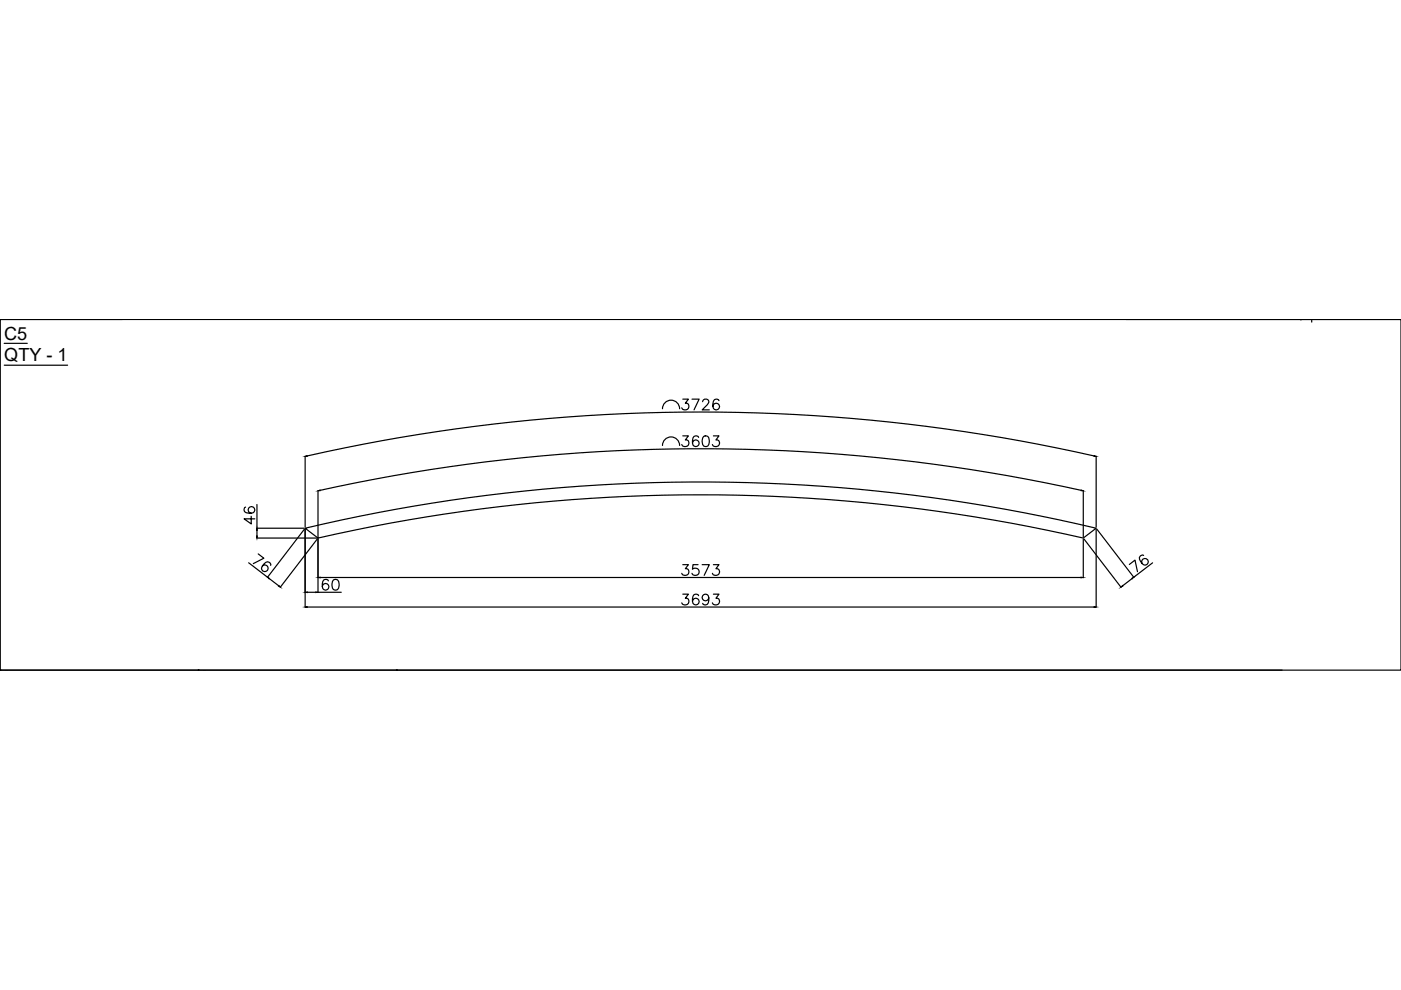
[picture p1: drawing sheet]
<svg xmlns="http://www.w3.org/2000/svg" width="297mm" height="210mm" viewBox="0 0 297 210" stroke-linecap="round" stroke-linejoin="round" font-family="sans-serif">
<defs><g id="words">
<g font-size="3.8">
<text x=".9" y="72">C5</text>
<text x=".9" y="76.6">QTY - 1</text>
<text x=".2" y="145">SP20</text>
<text x="26.4" y="145.5">QTY - 1 SP21</text>
</g>
</g></defs>
<!-- layer: 0 -->
<g fill="none" stroke="#000" stroke-width=".25">
<path d="M.1 67.7h296.9v74.4h-296.9zM.1 67.7h25.8M.9 72.8h4.9M.9 77.4h13.4M25.9 67.7h.1M238.8 67.7h58.2M275.8 67.7v.1M278.1 67.7v.6M280.9 67.7h.1M64.7 96.7v15.1M65.1 96.7a378.2 378.2 0 0 1 166.9 0M140.5 94.5a1.82 1.82 0 0 1 1.8-1.9 1.82 1.82 0 0 1 1.8 1.9"/>
<path d="M140.5 86.7a1.82 1.82 0 0 1 1.8-1.8 1.82 1.82 0 0 1 1.8 1.8M144.8 92.4h1.2l-.7 .9a.76 .76 0 0 1 .7 1 .76 .76 0 0 1-1.2 .3l-.3-.4M144.8 84.6h1.2l-.7 .9a.76 .76 0 0 1 .7 1 .76 .76 0 0 1-1.2 .3l-.3-.3M146.7 84.6h1.5l-1.1 2.3M148.1 92.7a.68 .68 0 0 0-1-.2 1.74 1.74 0 0 0 0 2.1 .71 .71 0 0 0 1.1-.3 .71 .71 0 0 0-.5-1 .71 .71 0 0 0-.9 .6M149 85.2l.1-.3 .3-.3 .7 .1a.52 .52 0 0 1 .1 .8l-1.3 1.4h1.5M149.2 92.5a.74 .74 0 0 1 1.1 .4 1.91 1.91 0 0 1-.2 1.7 .75 .75 0 0 1-1.1-.4 1.87 1.87 0 0 1 .2-1.7zM151.3 92.4h1.1l-.6 .9a.73 .73 0 0 1 .8 .8 .73 .73 0 0 1-1 .6l-.3-.1-.3-.4M152.4 85a.65 .65 0 0 0-.6-.4 .65 .65 0 0 0-.5 .5 1.68 1.68 0 0 0 .2 1.7 .71 .71 0 0 0 1-.3 .71 .71 0 0 0-.5-1 .71 .71 0 0 0-.9 .6M232.4 96.7v15.1M52.1 107.5a.67 .67 0 0 0-.2 1 1.79 1.79 0 0 0 2 0 .7 .7 0 0 0-.3-1 .7 .7 0 0 0-1 .4 .7 .7 0 0 0 .7 .9M52.7 119.3l4 3.1"/>
<path d="M53.3 109.5v1.6l-1.6-1.1h2.3M54.4 114.1h12.8M54.4 112h10.1M54.5 107v5M54.5 112.5v1.1M54.7 117.4l1.2 1-2.2 1.1M57.4 119.9a.66 .66 0 0 0-.7-.8 1.75 1.75 0 0 0-1.2 1.6 .7 .7 0 0 0 1 .4 .7 .7 0 0 0 .2-1 .7 .7 0 0 0-1.1-.1M64.6 112.2l-7.9 10.2M64.7 112a363.5 363.5 0 0 1 167.7 0l-2.7 2.1a363.6 363.6 0 0 0-162.3 0zM64.7 112.2v16.6M67.3 114.3l-7.9 10.2M67.4 104v9.9"/>
<path d="M67.4 114.3v11.3M67.9 104a373.4 373.4 0 0 1 161.3 0M144.8 119.7h1.2l-.7 .9a.76 .76 0 0 1 .7 1 .76 .76 0 0 1-1.2 .3l-.3-.3M148 119.7h-1.1l-.1 1a.8 .8 0 0 1 1.2 0 .8 .8 0 0 1-.1 1.2 .8 .8 0 0 1-1.2-.3M148.9 119.7h1.5l-1.1 2.3M151.3 119.7h1.1l-.6 .9a.73 .73 0 0 1 .8 .8 .73 .73 0 0 1-1 .6l-.3-.1-.3-.3M229.7 104v9.9M229.7 114.3v8.2M229.8 114.3l7.9 10.2M232.4 112.2v16.6M232.5 112.2l7.9 10.2M239.4 119.7l1.2-.9 .6 2.4"/>
<path d="M242.5 117.8a.65 .65 0 0 0-.7 .1 .65 .65 0 0 0-.2 .7 1.31 1.31 0 0 0 1.5 1.1 .7 .7 0 0 0 .2-1 .7 .7 0 0 0-.9-.2 .7 .7 0 0 0-.2 1M244.4 119.3l-4 3.1M57.1 122.7l2 1.5M65.1 128.7h166.9M65.1 125.6h1.9M67.4 125.6h5M67.9 122.4h161.3M69.6 123.2a.67 .67 0 0 0-.9-.2 1.79 1.79 0 0 0 0 2 .7 .7 0 0 0 1-.3 .7 .7 0 0 0-.5-1 .7 .7 0 0 0-.9 .7M70.7 123a.75 .75 0 0 1 1.1 .3 1.86 1.86 0 0 1-.2 1.7 .72 .72 0 0 1-1.1-.3 1.92 1.92 0 0 1 .2-1.7zM144.8 126h1.2l-.7 .8a.76 .76 0 0 1 .7 1.1 .76 .76 0 0 1-1.2 .2l-.3-.3M148.1 126.3a.67 .67 0 0 0-1-.2 1.75 1.75 0 0 0 0 2 .71 .71 0 0 0 1.1-.3 .71 .71 0 0 0-.5-.9 .71 .71 0 0 0-.9 .6M150.3 126.7a.71 .71 0 0 1-1 .6 .71 .71 0 0 1-.3-1.1 .71 .71 0 0 1 1.2 .1 2.05 2.05 0 0 1-.2 1.8 .67 .67 0 0 1-1-.2"/>
<path d="M151.3 126h1.1l-.6 .8a.73 .73 0 0 1 .8 .9 .73 .73 0 0 1-1 .6l-.3-.2-.3-.3M240 122.7l-2 1.5M.1 142.1h271.7"/>
</g>
<g fill="#000" stroke="#000" stroke-width=".21">
<path d="M64.7 96.8l.4-.2 .1 .1zM232 96.6l.4 .2-.5-.1zM54.4 113.6h.2l-.1 .5zM54.5 112l.1 .5h-.2zM67.4 104.1l.4-.2 .1 .1zM229.3 103.9l.4 .2-.5-.1zM56.7 122.4l.4 .2-.1 .1zM59.1 124.1l.3 .4-.4-.2zM64.7 128.7l.4-.1v.2zM64.7 125.6l.4-.1v.1zM67 125.5l.4 .1h-.4zM67.4 122.4h.5v.1z"/>
<path d="M229.2 122.4h.5l-.5 .1zM232 128.6l.4 .1-.4 .1zM238 124.1l.1 .2-.4 .2zM240 122.6l.4-.2-.3 .3z"/>
<circle cx=".1" cy="142.1" r=".1"/>
<circle cx="42.1" cy="142.1" r=".11"/>
<circle cx="84.1" cy="142.1" r=".11"/>
</g>
<use href="#words"/>
</svg>
